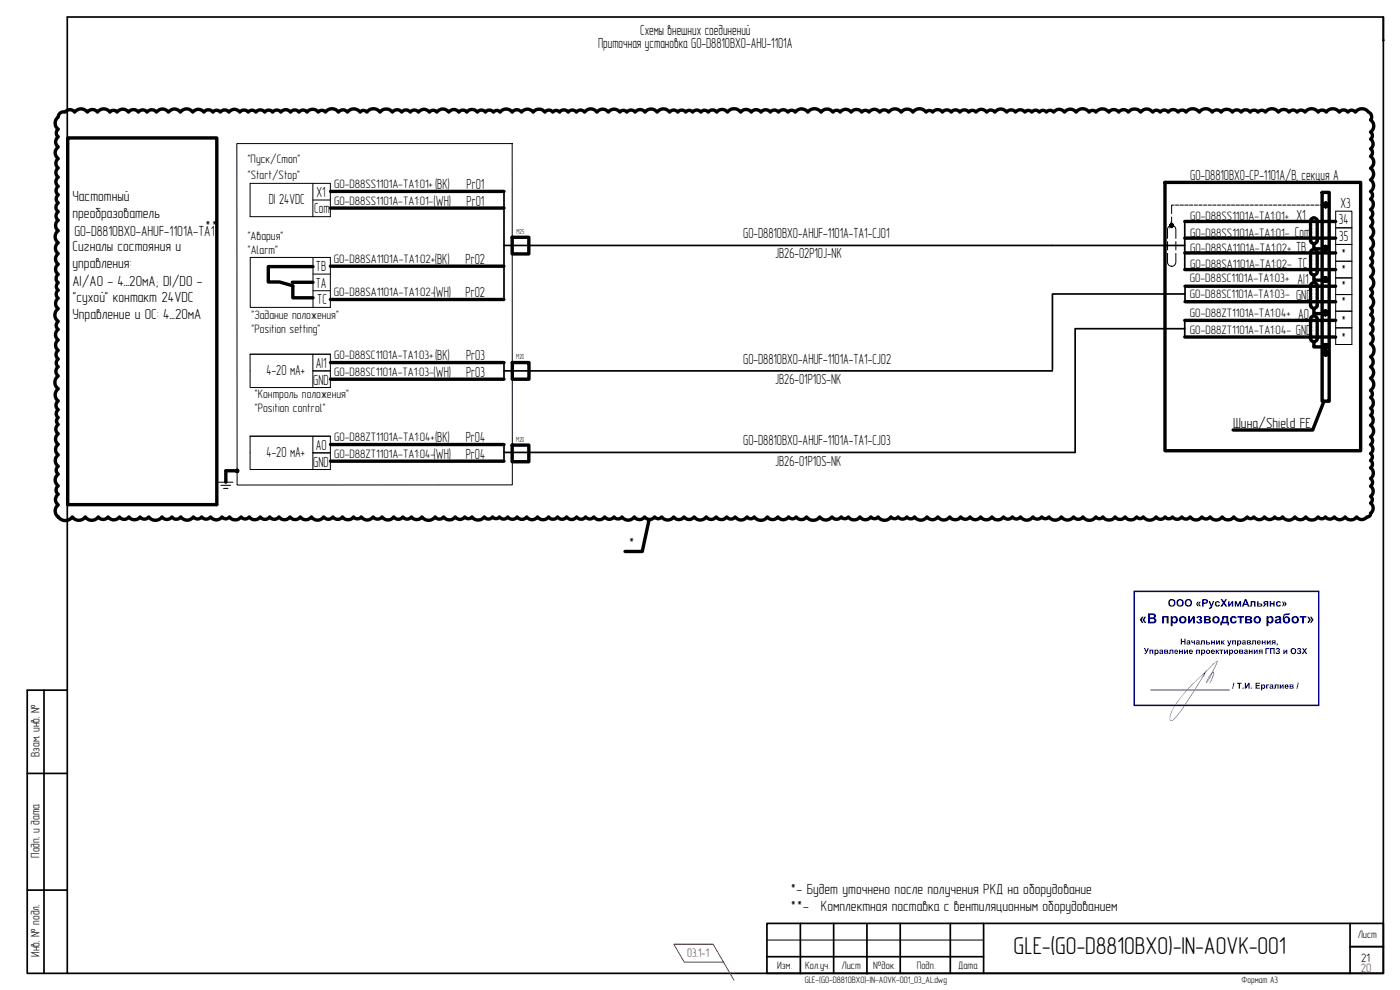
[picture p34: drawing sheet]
<svg xmlns="http://www.w3.org/2000/svg" width="420mm" height="297mm" viewBox="0 0 420 297" stroke-linecap="round" stroke-linejoin="round" font-family="sans-serif">
<defs><g id="words">
<text font-size="7.3" x="304.2" y="286.4">GLE-(G0-D8810BX0)-IN-AOVK-001</text>
<g font-size="4.4">
<text x="192.1" y="10.4">Схемы внешних соединений</text>
<text x="179.5" y="14.4">Приточная установка G0-D8810BX0-AHU-1101A</text>
<text x="95" y="59.1">X1</text>
<text x="130.6" y="56.8">(BK)</text>
<text x="140" y="56.8">Pr01</text>
<text x="357.2" y="54.1">G0-D8810BX0-CP-1101A/B, секция A</text>
<text x="21.8" y="60.3">Частотный</text>
<text x="21.8" y="65.3">преобразователь</text>
<text x="80.7" y="61.3">DI 24VDC</text>
<text x="94.3" y="64">Com</text>
<text x="130.1" y="61.8">(WH)</text>
<text x="140" y="61.8">Pr01</text>
<text x="402.3" y="62.5">X3</text>
<text x="22.3" y="70.7">G0-D8810BX0-AHUF-1101A-TA1</text>
<text x="61.5" y="69.2">**</text>
<text x="223.1" y="71.5">G0-D8810BX0-AHUF-1101A-TA1-CJ01</text>
<text x="388.6" y="71.1">Com</text>
<text x="389.1" y="66.2">X1</text>
<text x="401.8" y="67.3">34</text>
<text x="21.8" y="75.3">Сигналы состояния и</text>
<text x="232.6" y="77.4">JB26-02P10J-NK</text>
<text x="389" y="75.6">TB</text>
<text x="401.9" y="72.4">35</text>
<text x="402.5" y="77.6">*</text>
<text x="21.8" y="80.3">управления:</text>
<text x="94.8" y="81.4">TB</text>
<text x="130.5" y="79.2">(BK)</text>
<text x="139.7" y="79.2">Pr02</text>
<text x="389.5" y="80.5">TC</text>
<text x="402.5" y="82.6">*</text>
<text x="21.8" y="85.8">AI/AO - 4...20мА; DI/DO -</text>
<text x="94.7" y="86.3">TA</text>
<text x="130.1" y="89.2">(WH)</text>
<text x="139.7" y="89.2">Pr02</text>
<text x="389.4" y="85.1">AI1</text>
<text x="402.5" y="87.2">*</text>
<text x="21.8" y="95.7">Управление и ОС: 4...20мА</text>
<text x="21.9" y="90.7">&quot;сухой&quot; контакт 24VDC</text>
<text x="95.2" y="91.2">TC</text>
<text x="389" y="90.1">GND</text>
<text x="389.6" y="95.7">AO</text>
<text x="402.5" y="92.1">*</text>
<text x="388.9" y="100.7">GND</text>
<text x="402.5" y="97.8">*</text>
<text x="402.5" y="102.9">*</text>
<text x="80" y="112.6">4-20 мА+</text>
<text x="94.7" y="110.4">AI1</text>
<text x="130.1" y="113.1">(WH)</text>
<text x="130.6" y="108.1">(BK)</text>
<text x="139.9" y="108.1">Pr03</text>
<text x="139.9" y="113.1">Pr03</text>
<text x="223.1" y="109.1">G0-D8810BX0-AHUF-1101A-TA1-CJ02</text>
<text x="94" y="115.4">GND</text>
<text x="232.6" y="115.3">JB26-01P10S-NK</text>
<text x="370.1" y="128.4">Шина/Shield FE</text>
<text x="80" y="137.1">4-20 мА+</text>
<text x="94.7" y="135">AO</text>
<text x="130.1" y="137.7">(WH)</text>
<text x="130.6" y="132.7">(BK)</text>
<text x="139.8" y="132.7">Pr04</text>
<text x="139.8" y="137.7">Pr04</text>
<text x="223.1" y="133.6">G0-D8810BX0-AHUF-1101A-TA1-CJ03</text>
<text x="94" y="140">GND</text>
<text x="232.6" y="139.8">JB26-01P10S-NK</text>
<text x="188.6" y="164.4">*</text>
<text x="237.2" y="268.4">*- Будет уточнено после получения РКД на оборудование</text>
<text x="237.2" y="273.4">**-</text>
<text x="246.4" y="273.4">Комплектная поставка с вентиляционным оборудованием</text>
</g>
<g font-size="3.7">
<text x="74.3" y="49.1">&quot;Пуск/Стоп&quot;</text>
<text x="74.3" y="53.6">&quot;Start/Stop&quot;</text>
<text x="100.2" y="56.4">G0-D88SS1101A-TA1:01+</text>
<text x="100.2" y="61.4">G0-D88SS1101A-TA1:01-</text>
<text x="74.3" y="71.9">&quot;Авария&quot;</text>
<text x="357.2" y="66.1">G0-D88SS1101A-TA1:01+</text>
<text x="357.2" y="71.1">G0-D88SS1101A-TA1:01-</text>
<text x="74.3" y="76.1">&quot;Alarm&quot;</text>
<text x="357.2" y="75.6">G0-D88SA1101A-TA1:02+</text>
<text x="100.2" y="78.9">G0-D88SA1101A-TA1:02+</text>
<text x="357.2" y="80.5">G0-D88SA1101A-TA1:02-</text>
<text x="100.2" y="88.8">G0-D88SA1101A-TA1:02-</text>
<text x="357.1" y="84.7">G0-D88SC1101A-TA1:03+</text>
<text x="357.1" y="89.4">G0-D88SC1101A-TA1:03-</text>
<text x="75.5" y="95.8">&quot;Задание положения&quot;</text>
<text x="357.1" y="95.1">G0-D88ZT1101A-TA1:04+</text>
<text x="75.5" y="99.9">&quot;Position setting&quot;</text>
<text x="357.1" y="100.1">G0-D88ZT1101A-TA1:04-</text>
<text x="100.2" y="107.8">G0-D88SC1101A-TA1:03+</text>
<text x="100.2" y="112.8">G0-D88SC1101A-TA1:03-</text>
<text x="76.5" y="119.5">&quot;Контроль положения&quot;</text>
<text x="76.5" y="123.7">&quot;Position control&quot;</text>
<text x="100.2" y="132.3">G0-D88ZT1101A-TA1:04+</text>
<text x="100.2" y="137.3">G0-D88ZT1101A-TA1:04-</text>
<text x="11.8" y="227.1" transform="rotate(-90 11.8 227.1)">Взам. инв. №</text>
<text x="11.8" y="257.3" transform="rotate(-90 11.8 257.3)">Подп. и дата</text>
<text x="11.8" y="287.1" transform="rotate(-90 11.8 287.1)">Инв. № подл.</text>
<text x="408.5" y="288.6">21</text>
</g>
<g font-size="3.7" fill="#f00">
<text x="206.3" y="287.1">03.1-1</text>
<text x="408.4" y="291.6">20</text>
</g>
<g font-size="3.2">
<text x="407.5" y="281.5">Лист</text>
<text x="233.2" y="290.7">Изм.</text>
<text x="241.6" y="290.7">Кол.уч.</text>
<text x="252.6" y="290.7">Лист</text>
<text x="262.1" y="290.7">№док.</text>
<text x="275.1" y="290.7">Подп.</text>
<text x="287.6" y="290.7">Дата</text>
</g>
<g font-size="2.8">
<text x="241.5" y="294.9">GLE-(G0-D8810BX0)-IN-AOVK-001_03_AL.dwg</text>
<text x="372.6" y="294.9">Формат А3</text>
</g>
<g font-size="2.2">
<text x="155" y="70.3">М25</text>
<text x="154.9" y="107.9">М20</text>
<text x="154.9" y="132.6">М20</text>
</g>
</g></defs>
<path d="M415.2 5.1v7M13.2 207.1v84.9M20.2 207.1h-12v84.9h407v-286.9h-395v286.9M8.2 232.1h12M8.2 267.1h12" fill="none" stroke="#000" stroke-width=".51"/>
<circle cx="415.2" cy="12.1" r=".22" fill="#000" stroke="#000" stroke-width=".3"/>
<g fill="none" stroke="#000" stroke-width="1">
<path d="M99.2 57.4h52.1M99.1 79.9h52.1M99.2 62.4h52.1M355.6 66.4h45.3M355.6 71.4h45.3M355.6 75.9h45.3M393.3 71.7v.6l.4 .5M393.3 67.2v.7M393.3 68.3v.7M393.3 69.4v.8M393.3 70.6v.7M393.3 76.6v.8"/>
<path d="M393.3 77.7v.8M393.3 78.9v.7M393.3 80v.7M393.6 75.1l-.3 .5v.6M393.6 65.6l-.3 1.2M394 74.9h.7M394 73h.7M394 65.4h.7M395 75.1l.3 .3v.8M395 65.6l.3 .4v.8M395.3 71.7v.8l-.3 .3M395.3 67.2v.7"/>
<path d="M395.3 68.3v.7M395.3 69.4v.8M395.3 70.6v.7M395.3 76.6v.8M395.3 77.7v.8M395.3 78.9v.7M395.3 80v.7M99.1 89.9h52.1M355.6 96.1h45.3M355.6 80.9h45.3M355.6 90.5h45.3M355.6 85.9h45.3"/>
<path d="M393.3 81.1v.6l.4 .6M393.3 91.1v.6l.4 .6M393.3 86.6v.8M393.3 87.7v.8M393.3 88.8v.8M393.3 90v.7M393.3 96.6v.8M393.3 97.7v.8M393.3 98.8v.8M393.3 100v.7M393.6 85.1l-.3 1.1M393.6 95.1l-.3 1.1"/>
<path d="M394 82.5h.7M394 92.4h.7M394 84.9h.7M394 94.9h.7M395 85.1l.3 .3v.8M395 95.1l.3 .3v.8M395.3 81.1v.8l-.3 .3M395.3 91.1v.8l-.3 .4M395.3 86.6v.8M395.3 87.7v.8M395.3 88.8v.8M395.3 90v.7"/>
<path d="M395.3 96.6v.8M395.3 97.7v.8M395.3 98.8v.8M395.3 100v.7M99.2 108.8h52.1M99.2 113.8h52.1M355.6 101.1h45.3M393.3 101.1v.6l.4 .6M394 102.5h.7M395.3 101.1v.8l-.3 .4M99.2 133.4h52.1M99.2 138.4h52.1"/>
</g>
<path d="M151.3 57.4v32.5M151.3 73.6h204.3M355.6 66.4v14.5M355.6 98.6h-32.9v37.1h-171.4M355.6 96.1v5M355.6 88.2h-39.8v22.7M355.6 85.9v4.6M151.3 108.8v5M151.3 111.3h164.5M151.3 133.4v5" fill="none" stroke="#000" stroke-width=".51"/>
<path d="M400.9 63.4h4.8v40h-4.8zM400.9 68.4h4.8M400.9 73.3h4.8M400.9 78.4h4.8M400.9 83.4h4.8M400.9 88.4h4.8M400.9 93.4h4.8M400.9 98.4h4.8" fill="none" stroke="#000" stroke-width=".3"/>
<!-- layer: 0 -->
<g fill="none" stroke="#000" stroke-width="1">
<path d="M17.9 34.1l1.1-.5a.72 .72 0 0 0 1-.4 1.72 1.72 0 0 1 2.4 .4 2.35 2.35 0 0 1 3.8 0 1.9 1.9 0 0 1 3.1 0 2.27 2.27 0 0 1 3.7 0 1.33 1.33 0 0 1 2.1 0 2.1 2.1 0 0 1 3.5 0 1.82 1.82 0 0 1 2.9 0 1.57 1.57 0 0 1 2.6 0 1.76 1.76 0 0 1 2.8 0 2.2 2.2 0 0 1 3.6 0 2.2 2.2 0 0 1 3.6 0 2.27 2.27 0 0 1 3.8 0 2.03 2.03 0 0 1 3.3 0 1.69 1.69 0 0 1 2.7 0 1.42 1.42 0 0 1 2.2 0 1.63 1.63 0 0 1 2.6 0 1.99 1.99 0 0 1 3.3 0 1.59 1.59 0 0 1 2.5 0 1.4 1.4 0 0 1 2.3 0 1.65 1.65 0 0 1 2.7 0 1.44 1.44 0 0 1 2.3 0 1.55 1.55 0 0 1 2.5 0 1.84 1.84 0 0 1 2.9 0 1.59 1.59 0 0 1 2.5 0 1.46 1.46 0 0 1 2.5 0 2.07 2.07 0 0 1 3.3 0 1.33 1.33 0 0 1 2.2 0 2.37 2.37 0 0 1 3.9 0 1.69 1.69 0 0 1 2.7 0 2.35 2.35 0 0 1 3.8 0 1.27 1.27 0 0 1 2 0 2.41 2.41 0 0 1 3.9 0 2.33 2.33 0 0 1 3.8 0 1.72 1.72 0 0 1 2.8 0 1.63 1.63 0 0 1 2.5 0 1.5 1.5 0 0 1 2.5 0 1.99 1.99 0 0 1 3.3 0 1.42 1.42 0 0 1 2.2 0 2.2 2.2 0 0 1 3.6 0 1.86 1.86 0 0 1 3 0 1.48 1.48 0 0 1 2.4 0 1.97 1.97 0 0 1 3.2 0 1.46 1.46 0 0 1 2.4 0 1.52 1.52 0 0 1 2.4 0 1.23 1.23 0 0 1 2 0 2.24 2.24 0 0 1 3.6 0 1.72 1.72 0 0 1 2.8 0 2.18 2.18 0 0 1 3.5 0 2.18 2.18 0 0 1 3.5 0 1.48 1.48 0 0 1 2.4 0 1.27 1.27 0 0 1 2 0 1.57 1.57 0 0 1 2.6 0 1.5 1.5 0 0 1 2.5 0 1.5 1.5 0 0 1 2.4 0 2.27 2.27 0 0 1 3.8 0 2.1 2.1 0 0 1 3.4 0 2.1 2.1 0 0 1 3.4 0 1.29 1.29 0 0 1 2.1 0 1.55 1.55 0 0 1 2.5 0 1.82 1.82 0 0 1 3 0 2.24 2.24 0 0 1 3.6 0 2.27 2.27 0 0 1 3.8 0 1.5 1.5 0 0 1 2.4 0 1.48 1.48 0 0 1 2.4 0 1.25 1.25 0 0 1 2.1 0 1.55 1.55 0 0 1 2.5 0 1.38 1.38 0 0 1 2.2 0 1.59 1.59 0 0 1 2.5 0 2.01 2.01 0 0 1 3.2 0 2.46 2.46 0 0 1 4 0 1.97 1.97 0 0 1 3.2 0 1.84 1.84 0 0 1 2.9 0 1.72 1.72 0 0 1 2.8 0 1.5 1.5 0 0 1 2.4 0 1.76 1.76 0 0 1 2.9 0 1.38 1.38 0 0 1 2.2 0 2.31 2.31 0 0 1 3.7 0 2.46 2.46 0 0 1 4 0 2.22 2.22 0 0 1 3.6 0 1.33 1.33 0 0 1 2.1 0 2.03 2.03 0 0 1 3.3 0 1.97 1.97 0 0 1 3.2 0 1.38 1.38 0 0 1 2.2 0 1.95 1.95 0 0 1 3.2 0 1.65 1.65 0 0 1 2.7 0 2.31 2.31 0 0 1 3.8 0 2.18 2.18 0 0 1 3.5 0 2.41 2.41 0 0 1 3.9 0 1.23 1.23 0 0 1 2 0 1.78 1.78 0 0 1 2.9 0 1.65 1.65 0 0 1 2.7 0 1.57 1.57 0 0 1 2.6 0 1.65 1.65 0 0 1 2.6 0 1.33 1.33 0 0 1 2.2 0 1.95 1.95 0 0 1 3.2 0 1.5 1.5 0 0 1 2.5 0 2.16 2.16 0 0 1 3.5 0 1.65 1.65 0 0 1 2.7 0 1.72 1.72 0 0 1 2.8 0 1.31 1.31 0 0 1 2.1 0 1.4 1.4 0 0 1 2.3 0 1.25 1.25 0 0 1 2 0 1.38 1.38 0 0 1 2.2 0 1.99 1.99 0 0 1 3.3 0 2.14 2.14 0 0 1 3.5 0 2.37 2.37 0 0 1 3.9 0 1.27 1.27 0 0 1 2 0 2.43 2.43 0 0 1 3.9 0 1.82 1.82 0 0 1 2.9 0 1.8 1.8 0 0 1 2.9 0 2.33 2.33 0 0 1 3.7 0 2.2 2.2 0 0 1 3.6 0 1.36 1.36 0 0 1 2.3 0 1.46 1.46 0 0 1 2.4 0 1.82 1.82 0 0 1 3 0 1.48 1.48 0 0 1 2.3 0 2.46 2.46 0 0 1 4 0 2.37 2.37 0 0 1 3.9 0 1.65 1.65 0 0 1 2.7 0 2.12 2.12 0 0 1 3.4 0 1.61 1.61 0 0 1 2.6 0 1.69 1.69 0 0 1 2.7 0 1.44 1.44 0 0 1 2.3 0 1.42 1.42 0 0 1 2.3 0 2.37 2.37 0 0 1 3.9 0 1.97 1.97 0 0 1 3.1 0 1.46 1.46 0 0 1 2.5 0 1.52 1.52 0 0 1 2.4 0 2.41 2.41 0 0 1 3.9 0 1.52 1.52 0 0 1 2.4 0 2.41 2.41 0 0 1 4 0 1.59 1.59 0 0 1 2.5 0 1.4 1.4 0 0 1 2.3 0 2.57 2.57 0 0 1 4.2 .2 1.49 1.49 0 0 1 .3 2.2 2.19 2.19 0 0 1 0 3.6 1.29 1.29 0 0 1 0 2.1 1.78 1.78 0 0 1 0 2.9 1.36 1.36 0 0 1 0 2.3 2.15 2.15 0 0 1 0 3.6 2.08 2.08 0 0 1 0 3.5 2.08 2.08 0 0 1 0 3.4 1.4 1.4 0 0 1 0 2.3 1.87 1.87 0 0 1 0 3.2 1.49 1.49 0 0 1 0 2.4 1.53 1.53 0 0 1 0 2.6 2.04 2.04 0 0 1 0 3.4 2.06 2.06 0 0 1 0 3.4 1.67 1.67 0 0 1 0 2.8 1.32 1.32 0 0 1 0 2.2 2.06 2.06 0 0 1 0 3.3 2.23 2.23 0 0 1 0 3.7 1.28 1.28 0 0 1 0 2.2 2.08 2.08 0 0 1 0 3.5 1.25 1.25 0 0 1 0 2 1.74 1.74 0 0 1 0 2.9 1.66 1.66 0 0 1 0 2.8 1.85 1.85 0 0 1 0 3.1 2.32 2.32 0 0 1 0 3.8 1.81 1.81 0 0 1 0 3.1 2.04 2.04 0 0 1 0 3.4 2.23 2.23 0 0 1 0 3.7 1.25 1.25 0 0 1 0 2 1.95 1.95 0 0 1 0 3.3 1.29 1.29 0 0 1 0 2.1 1.81 1.81 0 0 1 0 3 2.08 2.08 0 0 1 0 3.4 1.42 1.42 0 0 1 0 2.4 1.6 1.6 0 0 1 0 2.7 1.25 1.25 0 0 1 0 2.1 1.32 1.32 0 0 1 0 2.2 1.95 1.95 0 0 1 0 3.2 1.35 1.35 0 0 1 0 2.3 1.85 1.85 0 0 1 0 3 1.21 1.21 0 0 1 0 2 1.81 1.81 0 0 1 0 3.1 .98 .98 0 0 1-1.1 1.1 1.85 1.85 0 0 1-3 0 2.14 2.14 0 0 1-3.5 0 1.99 1.99 0 0 1-3.3 0 1.61 1.61 0 0 1-2.6 0 1.42 1.42 0 0 1-2.2 0 2.29 2.29 0 0 1-3.7 0 1.99 1.99 0 0 1-3.3 0 2.27 2.27 0 0 1-3.7 0 1.44 1.44 0 0 1-2.3 0 1.89 1.89 0 0 1-3.1 0 1.97 1.97 0 0 1-3.2 0 1.27 1.27 0 0 1-2 0 2.46 2.46 0 0 1-4 0 2.18 2.18 0 0 1-3.5 0 2.2 2.2 0 0 1-3.6 0 1.5 1.5 0 0 1-2.5 0 2.22 2.22 0 0 1-3.5 0 1.55 1.55 0 0 1-2.5 0 1.72 1.72 0 0 1-2.8 0 1.38 1.38 0 0 1-2.2 0 1.63 1.63 0 0 1-2.7 0 2.39 2.39 0 0 1-3.9 0 1.23 1.23 0 0 1-2 0 2.14 2.14 0 0 1-3.4 0 1.86 1.86 0 0 1-3.1 0 2.24 2.24 0 0 1-3.6 0 1.29 1.29 0 0 1-2.1 0 2.37 2.37 0 0 1-3.9 0 1.72 1.72 0 0 1-2.8 0 2.29 2.29 0 0 1-3.7 0 2.27 2.27 0 0 1-3.7 0 1.33 1.33 0 0 1-2.2 0 1.61 1.61 0 0 1-2.6 0 2.27 2.27 0 0 1-3.7 0 1.5 1.5 0 0 1-2.5 0 1.65 1.65 0 0 1-2.6 0 2.14 2.14 0 0 1-3.5 0 2.12 2.12 0 0 1-3.4 0 1.91 1.91 0 0 1-3.2 0 1.72 1.72 0 0 1-2.8 0 2.03 2.03 0 0 1-3.3 0 2.16 2.16 0 0 1-3.5 0 1.99 1.99 0 0 1-3.3 0 2.27 2.27 0 0 1-3.7 0 1.44 1.44 0 0 1-2.3 0 1.61 1.61 0 0 1-2.7 0 1.33 1.33 0 0 1-2.1 0 2.33 2.33 0 0 1-3.9 0 1.33 1.33 0 0 1-2.1 0 2.03 2.03 0 0 1-3.3 0 2.14 2.14 0 0 1-3.5 0 1.29 1.29 0 0 1-2.1 0 1.72 1.72 0 0 1-2.8 0 2.29 2.29 0 0 1-3.7 0 2.41 2.41 0 0 1-3.9 0 1.93 1.93 0 0 1-3.2 0 1.36 1.36 0 0 1-2.2 0 1.95 1.95 0 0 1-3.2 0 1.97 1.97 0 0 1-3.2 0 2.41 2.41 0 0 1-3.9 0 1.33 1.33 0 0 1-2.2 0 2.16 2.16 0 0 1-3.6 0 1.59 1.59 0 0 1-2.5 0 1.97 1.97 0 0 1-3.2 0 1.82 1.82 0 0 1-2.9 0 2.24 2.24 0 0 1-3.7 0 1.9 1.9 0 0 1-3 0 1.89 1.89 0 0 1-3.1 0 2.2 2.2 0 0 1-3.6 0 1.29 1.29 0 0 1-2.1 0 1.86 1.86 0 0 1-3 0 1.89 1.89 0 0 1-3.1 0 2.27 2.27 0 0 1-3.8 0 1.48 1.48 0 0 1-2.3 0 1.72 1.72 0 0 1-2.8 0 1.99 1.99 0 0 1-3.3 0 1.5 1.5 0 0 1-2.4 0 1.69 1.69 0 0 1-2.7 0 1.86 1.86 0 0 1-3 0 1.63 1.63 0 0 1-2.8 0 1.69 1.69 0 0 1-2.7 0 2.03 2.03 0 0 1-3.3 0 1.99 1.99 0 0 1-3.2 0 1.8 1.8 0 0 1-2.9 0 1.72 1.72 0 0 1-2.8 0 1.55 1.55 0 0 1-2.5 0 1.31 1.31 0 0 1-2.1 0 1.55 1.55 0 0 1-2.5 0 2.29 2.29 0 0 1-3.7 0 1.33 1.33 0 0 1-2.1 0 1.74 1.74 0 0 1-2.9 0 2.14 2.14 0 0 1-3.5 0 1.53 1.53 0 0 1-2.5 0 2.46 2.46 0 0 1-4 0 1.93 1.93 0 0 1-3.1 0 1.57 1.57 0 0 1-2.6 0 1.63 1.63 0 0 1-2.7 0 2.22 2.22 0 0 1-3.6 0 1.65 1.65 0 0 1-2.6 0 2.16 2.16 0 0 1-3.6 0 1.44 1.44 0 0 1-2.3 0 2.03 2.03 0 0 1-3.3 0 1.8 1.8 0 0 1-2.9 0 1.67 1.67 0 0 1-2.7 0 2.23 2.23 0 0 1-3.7 0 2.07 2.07 0 0 1-3.4 0 1.89 1.89 0 0 1-3.1 0 2.03 2.03 0 0 1-3.3 0 1.72 1.72 0 0 1-2.8 0 1.76 1.76 0 0 1-2.8 0 2.03 2.03 0 0 1-3.3 0 1.5 1.5 0 0 1-2.5 0 2.14 2.14 0 0 1-3.4 0 1.36 1.36 0 0 1-2.3 0 2.1 2.1 0 0 1-3.4 0 1.65 1.65 0 0 1-2.7 0 1.55 1.55 0 0 1-2.5 0 2.31 2.31 0 0 1-3.7 0 1.69 1.69 0 0 1-2.7 0 1.82 1.82 0 0 1-3 0 2.41 2.41 0 0 1-3.9 0 1.61 1.61 0 0 1-2.7 0 2.07 2.07 0 0 1-3.3 0 1.76 1.76 0 0 1-2.8 0 2.1 2.1 0 0 1-3.5 0 1.78 1.78 0 0 1-2.9 0 2.37 2.37 0 0 1-3.9 0 2.37 2.37 0 0 1-3.9 0 2.73 2.73 0 0 1-4.6-.3 2.2 2.2 0 0 1 .4-3.3 1.95 1.95 0 0 1 0-3.2 1.49 1.49 0 0 1 0-2.5 2.12 2.12 0 0 1 0-3.5 1.42 1.42 0 0 1 0-2.4 2.1 2.1 0 0 1 0-3.4 1.93 1.93 0 0 1 0-3.2 1.97 1.97 0 0 1 0-3.1 1.72 1.72 0 0 1 0-2.8 1.25 1.25 0 0 1 0-2.1 1.42 1.42 0 0 1 0-2.4 1.61 1.61 0 0 1 0-2.6 2.24 2.24 0 0 1 0-3.6 2.33 2.33 0 0 1 0-3.9 1.67 1.67 0 0 1 0-2.7 1.44 1.44 0 0 1 0-2.4 1.61 1.61 0 0 1 0-2.6 1.89 1.89 0 0 1 0-3.1 1.97 1.97 0 0 1 0-3.2 1.46 1.46 0 0 1 0-2.4 2.29 2.29 0 0 1 0-3.8 1.93 1.93 0 0 1 0-3.1 1.46 1.46 0 0 1 0-2.4 1.36 1.36 0 0 1 0-2.3 1.55 1.55 0 0 1 0-2.5 1.85 1.85 0 0 1 0-3 1.97 1.97 0 0 1 0-3.2 1.99 1.99 0 0 1 0-3.3 2.2 2.2 0 0 1 0-3.6 1.93 1.93 0 0 1 0-3.1 1.57 1.57 0 0 1 0-2.6 1.65 1.65 0 0 1 0-2.6 1.46 1.46 0 0 1 0-2.5 1.53 1.53 0 0 1 0-2.5 1.67 1.67 0 0 1 0-2.7 1.67 1.67 0 0 1 0-2.8 1.72 1.72 0 0 1 0-2.8 2.12 2.12 0 0 1 0-3.5 1.85 1.85 0 0 1 0-3.1 1.4 1.4 0 0 1 0-2.2 2.24 2.24 0 0 1 0-3.7zM20.3 41.4h44.8v110h-44.8zM349.6 54.7h58.7v80.5h-58.7zM396.8 57.7h2.1v62.7h-2.1zM93.9 80h-13.4v4.6h3.4l4 1.2v3.6h6M153.7 71.2h5v5h-5zM394.3 73.1v1.6h3.4M87.7 84.7h6.2M394.3 82.5v1.6h3.4M394.3 92.5v1.6h3.4M153.8 108.8h5v5h-5zM394.3 102.5v1.6h3.4"/>
<path d="M153.7 133.5h5v5h-5zM397.3 120.4l-3.3 8.6h-23.9M71.2 141.3h-3.4v3.4M194.8 155.9l-2.1 9.6h-5.1"/>
</g>
<g fill="#000" stroke="#000" stroke-width=".3">
<path d="M397.7 73.6h.3zM397.6 73.6h.4z"/>
<path d="M397.8 60.6l.3 .1zM397.6 60.7h.5z"/>
<path d="M397.6 73.6l.6 .1zM397.4 73.7h.8z"/>
<path d="M397.6 75.3h.4zM397.6 75.3h.2z"/>
<path d="M397.6 60.7h.6zM397.5 60.7h.7z"/>
<path d="M397.6 62.3h.5zM397.6 62.3h.3z"/>
<path d="M397.4 73.7l.9 .1zM397.3 73.8h1z"/>
<path d="M397.4 75.2h.8zM397.4 75.2l.6 .1z"/>
<path d="M397.5 60.7l.9 .1zM397.3 60.8h1.1z"/>
<path d="M397.5 62.3h.7zM397.5 62.3h.6z"/>
<path d="M397.3 73.8l1.1 .1zM397.3 73.8l1.1 .1h-1.2z"/>
<path d="M397.3 75.1h1zM397.3 75.1l.9 .1z"/>
<path d="M397.3 60.8l1.2 .1zM397.3 60.8l1.2 .1h-1.3z"/>
<path d="M397.3 62.2h1.1zM397.3 62.2l.9 .1z"/>
<path d="M397.2 73.9l1.3 .1zM397.2 73.9l1.3 .1h-1.5z"/>
<path d="M397.2 75h1.2zM397.2 75l1.1 .1z"/>
<path d="M397.2 60.9l1.4 .1zM397.2 60.9l1.4 .1z"/>
<path d="M397.2 62.1h1.3zM397.2 62.1l1.2 .1z"/>
<path d="M397 74l1.6 .2zM397 74l1.6 .2z"/>
<path d="M397 74.9h1.5zM397 74.9l1.4 .1z"/>
<path d="M397 74.2l1.6 .1v-.1zM397 74.2l1.6 .1h-1.6z"/>
<path d="M397 74.7l1.5 .2 .1-.2zM397 74.7l1.5 .2h-1.5z"/>
<path d="M397.1 61l1.6 .2-.1-.2zM397.1 61l1.6 .2h-1.7z"/>
<path d="M397.1 62h1.5zM397.1 62l1.4 .1z"/>
<path d="M397 74.3l1.7 .2zM397 74.3l1.7 .2z"/>
<path d="M397 74.6h1.6zM397 74.6l1.6 .1z"/>
<path d="M396.9 74.5l1.7 .1 .1-.1zM396.9 74.5l1.7 .1h-1.6z"/>
<path d="M397 61.2l1.7 .1zM397 61.2l1.7 .1z"/>
<path d="M397 61.8l1.6 .2 .1-.2zM397 61.8l1.6 .2h-1.5z"/>
<path d="M397 61.3l1.7 .2v-.2zM397 61.3l1.7 .2h-1.7z"/>
<path d="M397 61.5l1.7 .2v-.2zM397 61.5l1.7 .2h-1.7z"/>
<path d="M397 61.7h1.7zM397 61.7l1.7 .1z"/>
<path d="M397.7 83l.3 .1zM397.6 83.1h.4z"/>
<path d="M397.7 93l.3 .1zM397.6 93.1h.4z"/>
<path d="M397.6 83.1h.6zM397.4 83.1h.8z"/>
<path d="M397.6 84.7h.4zM397.6 84.7h.2z"/>
<path d="M397.6 93.1h.6zM397.4 93.1h.8z"/>
<path d="M397.6 94.7h.4zM397.6 94.7h.2z"/>
<path d="M397.4 83.1l.9 .1zM397.3 83.2h1z"/>
<path d="M397.4 84.7h.8zM397.4 84.7h.6z"/>
<path d="M397.4 93.1l.9 .1zM397.3 93.2h1z"/>
<path d="M397.4 94.6h.8zM397.4 94.6l.6 .1z"/>
<path d="M397.3 83.2l1.1 .1zM397.3 83.2l1.1 .1h-1.2z"/>
<path d="M397.3 84.6h1zM397.3 84.6l.9 .1z"/>
<path d="M397.3 93.2l1.1 .1zM397.3 93.2l1.1 .1h-1.2z"/>
<path d="M397.3 94.6h1zM397.3 94.6h.9z"/>
<path d="M397.2 83.3l1.3 .1zM397 83.4h1.5z"/>
<path d="M397.2 84.5h1.2zM397.2 84.5l1.1 .1z"/>
<path d="M397.2 93.3l1.3 .2zM397 93.5h1.5z"/>
<path d="M397.2 94.5h1.2zM397.2 94.5l1.1 .1z"/>
<path d="M397 83.4l1.6 .2-.1-.2zM397 83.4l1.6 .2h-1.6z"/>
<path d="M397 84.4h1.5zM397 84.4l1.4 .1z"/>
<path d="M397 93.5l1.6 .1zM397 93.5l1.6 .1z"/>
<path d="M397 94.3h1.5zM397 94.3l1.4 .2z"/>
<path d="M397 83.6l1.6 .1zM397 83.6l1.6 .1z"/>
<path d="M397 84.2l1.5 .2 .1-.2zM397 84.2l1.5 .2h-1.5z"/>
<path d="M397 93.6l1.6 .2v-.2zM397 93.6l1.6 .2h-1.6z"/>
<path d="M397 94.2h1.6zM397 94.2l1.5 .1z"/>
<path d="M397 83.7l1.7 .2-.1-.2zM397 83.7l1.7 .2h-1.8z"/>
<path d="M397 84.1h1.6zM397 84.1l1.6 .1z"/>
<path d="M397 93.8l1.7 .1zM397 93.8l1.7 .1z"/>
<path d="M397 94.1l1.6 .1v-.1zM397 94.1l1.6 .1h-1.6z"/>
<path d="M396.9 83.9l1.7 .2 .1-.2zM396.9 83.9l1.7 .2h-1.6z"/>
<path d="M396.9 93.9l1.7 .2 .1-.2zM396.9 93.9l1.7 .2h-1.6z"/>
<path d="M397.7 103l.3 .1zM397.6 103.1h.4z"/>
<path d="M397.8 105.1h.3zM397.6 105.1h.5z"/>
<path d="M397.6 103.1h.6zM397.4 103.1h.8z"/>
<path d="M397.6 104.7h.4zM397.6 104.7l.2 .1z"/>
<path d="M397.6 105.1l.6 .1zM397.5 105.2h.7z"/>
<path d="M397.6 106.8h.5zM397.6 106.8h.3z"/>
<path d="M397.4 103.1l.9 .1zM397.3 103.2h1z"/>
<path d="M397.4 104.7h.8zM397.4 104.7h.6z"/>
<path d="M397.5 105.2l.9 .1zM397.3 105.3h1.1z"/>
<path d="M397.5 106.7h.7zM397.5 106.7l.6 .1z"/>
<path d="M397.3 103.2l1.1 .1zM397.3 103.2l1.1 .1h-1.2z"/>
<path d="M397.3 104.6h1zM397.3 104.6l.9 .1z"/>
<path d="M397.3 105.3l1.2 .1zM397.2 105.4h1.3z"/>
<path d="M397.3 106.6h1.1zM397.3 106.6l.9 .1z"/>
<path d="M397.2 103.3l1.3 .1zM397 103.4h1.5z"/>
<path d="M397.2 104.5h1.2zM397.2 104.5l1.1 .1z"/>
<path d="M397.2 105.4l1.4 .1zM397.2 105.4l1.4 .1h-1.5z"/>
<path d="M397.2 106.5h1.3zM397.2 106.5l1.2 .1z"/>
<path d="M397 103.4l1.6 .2zM397 103.4l1.6 .2z"/>
<path d="M397 104.3h1.5zM397 104.3l1.4 .2z"/>
<path d="M397 103.6l1.6 .1v-.1zM397 103.6l1.6 .1h-1.6z"/>
<path d="M397 104.2h1.6zM397 104.2l1.5 .1z"/>
<path d="M397.1 105.5l1.6 .1zM397.1 105.5l1.6 .1h-1.7z"/>
<path d="M397.1 106.4h1.5zM397.1 106.4l1.4 .1z"/>
<path d="M397 103.7l1.7 .2zM397 103.7l1.7 .2z"/>
<path d="M397 104l1.6 .2v-.2zM397 104l1.6 .2h-1.6z"/>
<path d="M396.9 103.9l1.7 .1 .1-.1zM396.9 103.9l1.7 .1h-1.6z"/>
<path d="M397 105.6l1.7 .2v-.2zM397 105.6l1.7 .2h-1.7z"/>
<path d="M397 106.2h1.7zM397 106.2l1.6 .2z"/>
<path d="M397 105.8l1.7 .1v-.1zM397 105.8l1.7 .1h-1.7z"/>
<path d="M397 105.9l1.7 .2zM397 105.9l1.7 .2z"/>
<path d="M397 106.1l1.7 .1v-.1zM397 106.1l1.7 .1h-1.7z"/>
<path d="M70.7 141.3v.2l.5-.2zM70.7 141.5l.5-.2-.3 .4zM71.2 141.3l-.3 .4 .3 .1z"/>
<path d="M70.9 140.8l.3 .5v-.6zM70.9 140.8l.3 .5-.5-.3zM70.7 141v.3h.5z"/>
<path d="M71.2 141.3v.5l.2-.1zM71.2 141.3l.4 .2-.2 .2zM71.2 141.3l.4 .2 .1-.2z"/>
<path d="M71.2 141.3h.5l-.1-.3zM71.4 140.8l.2 .2-.4 .3zM71.2 140.7v.6l.2-.5z"/>
</g>
<g fill="none" stroke="#000" stroke-width=".3">
<path d="M71.1 43.1h82.6l.1 102.4h-82.6zM75.1 55h24v10h-24zM93.9 55v10M75.1 77.2h24v15h-24zM93.9 60h5.2M93.9 77.2v15M93.9 87.2h5.2M93.9 82.2h5.2M75.1 106.3h24v10h-24zM93.9 106.3v5h5.2M99.1 111.3h-5.2v5h5.2M75.1 130.9h24v10h-24z"/>
<path d="M93.9 130.9v5h5.2M99.1 135.9h-5.2v5h5.2M65.6 144.7h4.3M66.3 145.6h2.9M67.1 146.5h1.3M230.2 282.1h65"/>
</g>
<g fill="none" stroke="#000" stroke-width=".3">
<path d="M350.4 76v2.6a1.25 1.25 0 0 0 1.2 1.3 1.25 1.25 0 0 0 1.3-1.3v-2.6M350.4 72.5v2.5M351.6 67.6a1.22 1.22 0 0 0-1.2 1.3v2.6M351.6 67.6a1.29 1.29 0 0 1 1.3 1.3v2.6M351.6 65.1v2.5M352.4 61.5h-.8v2.6M352.8 61.5h1M352.9 72.5v2.5M354.2 61.5h1M355.6 61.5h1M357 61.5h1M358.4 61.5h1"/>
<path d="M359.8 61.5h1M361.2 61.5h1M362.6 61.5h1M364 61.5h1M365.4 61.5h1M366.8 61.5h1M368.2 61.5h1M369.6 61.5h1M371 61.5h1M372.4 61.5h1M373.8 61.5h1M375.2 61.5h1"/>
<path d="M376.6 61.5h1M378 61.5h1M379.4 61.5h1M380.8 61.5h1M382.2 61.5h1M383.6 61.5h1M385 61.5h1M386.4 61.5h1M387.8 61.5h1M389.2 61.5h1M390.6 61.5h1M392 61.5h1"/>
<path d="M393.4 61.5h1M394.8 61.5h1M396.2 61.5h.7"/>
<circle cx="351.6" cy="67.6" r=".5"/>
</g>
<g fill="#000" stroke="#000" stroke-width=".3">
<path d="M351.2 67.5v.3zM351.5 67.6h.2z"/>
<path d="M351.2 67.4v.4zM351.2 67.4v.4z"/>
<path d="M351.2 67.5v.3zM351.2 67.5v.3z"/>
<path d="M351.2 67.4v.5zM351.2 67.4v.4z"/>
<path d="M351.2 67.3v.7zM351.2 67.3v.6z"/>
<path d="M351.2 67.3v.6zM351.2 67.3v.6z"/>
<path d="M351.3 67.3l-.1 .7zM351.3 67.3l-.1 .7z"/>
<path d="M351.3 67.3v.7zM351.3 67.3v.7z"/>
<path d="M351.4 67.2v.9zM351.3 67.3v.7z"/>
<path d="M351.4 67.2v.9zM351.4 67.2v.9z"/>
<path d="M351.5 67.2v.9zM351.4 67.2v.9z"/>
<path d="M351.5 67.2v.9zM351.5 67.2v.9z"/>
<path d="M351.5 67.1v1zM351.5 67.1v1z"/>
<path d="M351.6 67.1l-.1 1zM351.5 67.1v1z"/>
<path d="M351.6 67.1v1zM351.6 67.1v1z"/>
<path d="M351.7 67.1l-.1 1zM351.6 67.1v1z"/>
<path d="M351.7 67.1v1zM351.7 67.1v1z"/>
<path d="M351.7 67.2v.9zM351.7 67.1v1z"/>
<path d="M351.8 67.2l-.1 .9zM351.7 67.2v.9z"/>
<path d="M351.9 67.2l-.1 .9zM351.8 67.2v.9z"/>
<path d="M351.9 67.3v.8zM351.9 67.2v.9z"/>
<path d="M351.9 67.2v.9zM351.9 67.2v.9z"/>
<path d="M352 67.3l-.1 .7zM351.9 67.3v.7z"/>
<path d="M352 67.3v.7zM352 67.3v.7z"/>
<path d="M352 67.4v.5zM352 67.3v.6z"/>
<path d="M352 67.3v.7zM352 67.3v.7z"/>
<path d="M352.1 67.5v.3zM352.1 67.4v.4z"/>
<path d="M352.1 67.4l-.1 .5zM352 67.4v.5z"/>
<path d="M352.1 67.5v.3zM352.1 67.5v.3z"/>
<path d="M352.1 67.5v.3zM352.1 67.5v.3z"/>
<circle cx="351.6" cy="79.9" r=".07"/>
</g>
<!-- layer: 0 -->
<path d="M230.2 277.1h185v14.9h-185zM240.2 277.1v15M250.2 277.1v14.9M260.2 277.2v15M270.2 277.1v14.9M285.2 277.1v14.9M295.2 277.1v14.9M405.2 277.1v15M230.2 287h65" fill="none" stroke="#000" stroke-width=".51"/>
<path d="M405.2 284h10" fill="none" stroke="#000" stroke-width=".59"/>
<path d="M340.4 177.4h55.4v34.2h-55.4z" fill="none" stroke="#000080" stroke-width=".45"/>
<g fill="#000080">
<path d="M342.7 185h.5l-.6 1 .6 .9h-.5l-.7-.9zM343.5 185h.5l-.6 1 .6 .9h-.5l-.6-.9zM344.5 184h1.2a.8 .8 0 0 1 1.1 .4 .8 .8 0 0 1-.3 1 .89 .89 0 0 1 .5 1.3 .89 .89 0 0 1-1.3 .3h-1.2zM345.1 184.5v.7a.88 .88 0 0 0 1.2-.3 .86 .86 0 0 0-1.2-.4zM345.1 185.7v.8h.9a.44 .44 0 0 0 .4-.6 .44 .44 0 0 0-.6-.2zM348.8 184.9h1.9v2.1h-.6v-1.7h-.8v1.7h-.5zM351.3 184.9h.6v.3a1.03 1.03 0 0 1 1.5 0 1.03 1.03 0 0 1-.1 1.5 .84 .84 0 0 1-1.4 .1v1.1h-.6zM352.1 185.4a.63 .63 0 0 0-.2 .9 .63 .63 0 0 0 .9 .2 .63 .63 0 0 0 .1-.9 .63 .63 0 0 0-.8-.2zM353.8 186a1.15 1.15 0 0 1 2.3 0 1.15 1.15 0 0 1-2.3 0zM354.6 185.5a.66 .66 0 0 0 0 1 .66 .66 0 0 0 1-.2 .66 .66 0 0 0-.4-1zM356.6 184.9h.5v1.3l.9-1.3h.6v2.1h-.6v-1.3l-.9 1.3h-.5zM359.3 185a.74 .74 0 0 1 1-.2 .74 .74 0 0 1 .2 1.1h-.2a.62 .62 0 0 1 .5 .9 .62 .62 0 0 1-.9 .3l-.5-.1-.5-.5 .6-.1 .3 .3 .4-.1v-.3l-.4-.2 .1-.3a.28 .28 0 0 0 .3-.3 .28 .28 0 0 0-.3-.3l-.4 .3-.5-.1zM361.3 184.9h1.3a.59 .59 0 0 1 .7 .2 .59 .59 0 0 1 0 .7l-.3 .1a.58 .58 0 0 1 .4 .7 .58 .58 0 0 1-.7 .4h-1.4zM361.9 185.2v.6l.9-.2-.1-.3zM361.9 186.1v.6l.9-.2-.1-.3zM363.8 186a1.15 1.15 0 0 1 2.3 0 1.15 1.15 0 0 1-2.3 0zM364.5 185.5a.66 .66 0 0 0 0 1 .66 .66 0 0 0 1-.2 .66 .66 0 0 0-.4-1zM366.8 184.9h1.8l.2 2.7h-.4v-.6h-1.7v.6h-.5v-1a1.48 1.48 0 0 0 .6-1.7zM367.3 185.3l-.3 1.3h1v-1.3zM369.4 185.1a1.06 1.06 0 0 1 1.8 .4l-.6 .1-.1-.2a.56 .56 0 0 0-.7 .1 .56 .56 0 0 0-.1 .7l.5 .4 .4-.4 .6 .1a1.12 1.12 0 0 1-1.7 .6 1.12 1.12 0 0 1-.1-1.8zM371.3 184.9h2v.4h-.7v1.7h-.5v-1.7h-.8zM373.7 184.9h1.3a.59 .59 0 0 1 .6 .2 .59 .59 0 0 1 .1 .7l-.3 .1a.58 .58 0 0 1 .4 .7 .58 .58 0 0 1-.7 .4h-1.4zM374.3 185.2v.6l.9-.2-.1-.3zM374.3 186.1v.6l.9-.2-.1-.3zM376.2 186a1.15 1.15 0 0 1 2.3 0 1.15 1.15 0 0 1-2.3 0zM376.9 185.5a.66 .66 0 0 0 0 1 .66 .66 0 0 0 1-.2 .66 .66 0 0 0-.4-1zM380.1 184.9h.5v.3a1.03 1.03 0 0 1 1.5 0 1.03 1.03 0 0 1-.1 1.5 .84 .84 0 0 1-1.3 .1v1.1h-.6zM380.8 185.4a.63 .63 0 0 0-.1 .9 .63 .63 0 0 0 .8 .2 .63 .63 0 0 0 .2-.9 .63 .63 0 0 0-.9-.2zM382.9 185a.94 .94 0 0 1 1-.2 .94 .94 0 0 1 .6 .9l.1 1.3h-.5l-.1-.2a.73 .73 0 0 1-1.3 .1 .73 .73 0 0 1 .7-1.1l.5-.2a.4 .4 0 0 0-.3-.4 .4 .4 0 0 0-.5 .3l-.5-.1zM383.3 186.2l-.2 .2a.44 .44 0 0 0 .6 .2 .44 .44 0 0 0 .2-.6zM385.3 184.4l.6-.3 1.2-.1-.1 .4-.7 .1a.76 .76 0 0 0-.9 .9 1.1 1.1 0 0 1 1.6 0 1.1 1.1 0 0 1-.2 1.6 1.1 1.1 0 0 1-1.6-.3 2.56 2.56 0 0 1 .1-2.3zM385.6 186a.59 .59 0 0 0 1.1 0 .59 .59 0 0 0-1.1 0zM387.6 186a1.15 1.15 0 0 1 2.3 0 1.15 1.15 0 0 1-2.3 0zM388.3 185.5a.66 .66 0 0 0 0 1 .66 .66 0 0 0 1-.2 .66 .66 0 0 0-.4-1zM390.1 184.9h2v.4h-.7v1.7h-.6v-1.7h-.7zM393.1 185h.5l.7 1-.7 .9h-.5l.6-.9zM392.3 185h.5l.6 1-.6 .9h-.5l.6-.9z"/>
<path d="M354.4 191.6h.3v.7h.7v-.7h.4v1.8h-.4v-.8h-.7v.8h-.3zM356.2 192.2a.56 .56 0 0 1 .6-.1 .56 .56 0 0 1 .4 .5l.1 .8-.4-.1a.42 .42 0 0 1-.6 .1 .42 .42 0 0 1-.1-.6l.7-.3-.2-.1-.6 .1zM356.5 192.9v.2l.2 .1 .2-.4zM357.5 192.1h.3l.1 .5 .2 .1h.2v-.6h.3v1.3h-.3v-.5a.58 .58 0 0 1-.7-.1 .58 .58 0 0 1-.1-.7zM359 192.2a.56 .56 0 0 1 .6-.1 .56 .56 0 0 1 .4 .5l.1 .8-.4-.1a.42 .42 0 0 1-.6 .1 .42 .42 0 0 1-.1-.6l.7-.3-.2-.1-.6 .1zM359.3 192.9v.2l.2 .1 .2-.4zM360.5 192.1h1.1v1.3h-.3v-1h-.5l-.1 .9-.5 .1v-.3h.2zM361.9 192.1h.4v.5l.8 .2v.5l-1.2 .1zM362.3 192.9v.3l.5-.1zM363.5 192.1h.3v.5h.5v-.5h.3v1.3h-.3v-.5h-.5v.5h-.3zM365 192.1h.3v.8l.5-.8h.3v1.3h-.3v-.8l-.5 .8h-.3zM366.5 192.1h.3v.5l.4-.4 .3-.1-.4 .6 .5 .7h-.4l-.4-.5v.5h-.3zM368.3 192.1h.3l.3 .9 .3-.9h.4l-.9 1.8h-.3l-.1-.3 .5-.2zM369.8 192.1h1.1v1.3h-.3v-1h-.5v1h-.3zM371.3 192.1h.3v.2a.58 .58 0 0 1 .8 .1 .58 .58 0 0 1 0 .7 .58 .58 0 0 1-.8 .1v.7h-.3zM371.6 192.8a.35 .35 0 0 0 .7 0 .35 .35 0 0 0-.7 0zM372.9 192.2a.56 .56 0 0 1 .6-.1 .56 .56 0 0 1 .4 .5v.8l-.3-.1a.42 .42 0 0 1-.7 .1 .42 .42 0 0 1 0-.6l.6-.3-.1-.1-.6 .1zM373.1 192.9v.2l.3 .1 .1-.4zM374.2 192.1l1.1 .1v1.1l-1.1 .1zM374.5 192.3v.3l.6-.1zM374.5 192.9v.3l.6-.1zM375.8 192.1h1.2v1.3h-.4v-1h-.4l-.1 .9-.5 .1v-.3h.2zM377.4 192.3a.62 .62 0 0 1 .7-.1 .62 .62 0 0 1 .3 .7h-.8l.2 .3 .6-.2a.65 .65 0 0 1-1 .3 .65 .65 0 0 1 0-1zM377.6 192.4v.2h.5l-.2-.2zM378.7 192.1h.3v.5h.5v-.5h.3v1.3h-.3v-.5h-.5v.5h-.3zM380.2 192.1h.3v.8l.5-.8h.4v1.3h-.4v-.8l-.5 .8h-.3zM381.7 192.3l1.1-.2v1.3h-.3v-.5l-.6 .5h-.4l.5-.6-.4-.2zM382 192.4v.2l.5 .1v-.4zM383.1 193.1h.4v.4l-.3 .3z"/>
<path d="M343.3 194.4h.4l.4 .9 .3-.9h.4l-1 1.8h-.3v-.3l.4-.2zM345 194.9h1.1v1.3h-.3v-1h-.5v1h-.3zM346.5 194.9h.3v.2a.58 .58 0 0 1 .8 .1 .58 .58 0 0 1 0 .7 .58 .58 0 0 1-.8 .1v.7h-.3zM346.8 195.6a.35 .35 0 0 0 .7 0 .35 .35 0 0 0-.7 0zM348.1 195a.56 .56 0 0 1 .6-.1 .56 .56 0 0 1 .3 .5l.1 .8-.4-.1a.42 .42 0 0 1-.6 .1 .42 .42 0 0 1 0-.6l.6-.3-.1-.1-.7 .1zM348.3 195.7v.2l.3 .1 .1-.4zM349.4 194.9l1.1 .1v1.1l-1.1 .1zM349.7 195.1v.3l.5-.1zM349.7 195.7v.3l.6-.1zM351 194.9h1.1v1.3h-.3v-1h-.5v.9l-.5 .1v-.3h.2zM352.6 195.1a.62 .62 0 0 1 .7-.1 .62 .62 0 0 1 .3 .7h-.9l.2 .3 .7-.2a.65 .65 0 0 1-1 .3 .65 .65 0 0 1 0-1zM352.8 195.2l-.1 .2h.5l-.1-.2zM353.9 194.9h.3v.5h.5v-.5h.3v1.3h-.3v-.5h-.5v.5h-.3zM355.4 194.9h.3v.8l.5-.8h.3v1.3h-.3v-.8l-.5 .8h-.3zM357 195.1a.62 .62 0 0 1 .7-.1 .62 .62 0 0 1 .3 .7h-.9l.3 .3 .6-.2a.65 .65 0 0 1-1 .3 .65 .65 0 0 1 0-1zM357.2 195.2l-.1 .2h.6l-.2-.2zM358.9 194.9h1.2v1.3h-.3v-1h-.5v1h-.4zM360.5 194.9h.3v.2a.58 .58 0 0 1 .7 .1 .58 .58 0 0 1 .1 .7 .58 .58 0 0 1-.8 .1v.7h-.3zM360.8 195.6a.35 .35 0 0 0 .7 0 .35 .35 0 0 0-.7 0zM361.9 195.6a.67 .67 0 0 1 1.3 0 .67 .67 0 0 1-1.3 0zM362.2 195.6a.4 .4 0 0 0 .8 0 .4 .4 0 0 0-.8 0zM363.6 195.1a.62 .62 0 0 1 .7-.1 .62 .62 0 0 1 .3 .7h-.9l.3 .3 .6-.2a.65 .65 0 0 1-1 .3 .65 .65 0 0 1 0-1zM363.8 195.2l-.1 .2h.6l-.2-.2zM364.9 194.9h.3v.5l.3-.4 .4-.1-.4 .6 .4 .7h-.3l-.4-.5v.5h-.3zM366 194.9h1.1v.3h-.4v1h-.3v-1h-.4zM367.3 194.9h.4v.8l.5-.8h.3v1.3h-.3v-.8l-.5 .8h-.4zM368.8 194.9h.4v.2a.58 .58 0 0 1 .7 .1 .58 .58 0 0 1 .1 .7 .58 .58 0 0 1-.8 .1v.7h-.4zM369.2 195.6a.35 .35 0 0 0 .7 0 .35 .35 0 0 0-.7 0zM370.3 195.6a.67 .67 0 0 1 1.3 0 .67 .67 0 0 1-1.3 0zM370.6 195.6a.4 .4 0 0 0 .8 0 .4 .4 0 0 0-.8 0zM371.9 194.9l1.1 .1v1.1l-1.1 .1zM372.2 195.1v.3l.5-.1zM372.2 195.7v.3l.6-.1zM373.5 195a.56 .56 0 0 1 .6-.1 .56 .56 0 0 1 .4 .5v.8l-.3-.1a.42 .42 0 0 1-.7 .1 .42 .42 0 0 1 0-.6l.6-.3-.1-.1-.6 .1zM373.7 195.7v.2l.3 .1 .1-.4zM374.8 194.9h.3v.5h.5v-.5h.4v1.3h-.4v-.5h-.5v.5h-.3zM376.3 194.9h.3v.8l.5-.8h.4v1.3h-.4v-.8l-.5 .8h-.3zM377.8 195.1l1.1-.2v1.3h-.3v-.5l-.6 .5h-.4l.5-.6-.3-.2zM378.2 195.2v.2l.4 .1v-.4z"/>
<path d="M379.7 194.5h1.2v.3h-.8v1.4h-.4zM381.1 194.5h1.5v1.7h-.4v-1.4h-.7v1.4h-.4zM383 194.6a.55 .55 0 0 1 .8-.2 .55 .55 0 0 1 .1 .8l-.1 .1a.59 .59 0 0 1 .1 .9 .59 .59 0 0 1-.9 0l-.2-.4 .3-.1a.32 .32 0 0 0 .4 .3 .32 .32 0 0 0 .2-.4l-.3-.1 .3-.7-.9 .1zM385.2 194.9h.3v.8l.5-.8h.3v1.3h-.3v-.8l-.5 .8h-.3zM387.3 195.3a.9 .9 0 0 1 1.8 0 .9 .9 0 0 1-1.8 0zM387.7 195.4a.55 .55 0 0 0 1.1 0 .55 .55 0 0 0-1.1 0zM389.4 194.6a.55 .55 0 0 1 .8-.2 .55 .55 0 0 1 .1 .8l-.1 .1a.59 .59 0 0 1 .1 .9 .59 .59 0 0 1-.9 0l-.2-.4 .3-.1a.32 .32 0 0 0 .4 .3 .32 .32 0 0 0 .2-.4l-.4-.1 .4-.7-.9 .1zM390.7 194.5h.5l.3 .5 .4-.5h.4l-.6 .8 .6 .9h-.4l-.4-.6-.4 .6h-.4l.6-.9z"/>
<path d="M345.2 206.9h1.5v.2h-1.5zM346.6 206.9h1.5v.2h-1.5zM348 206.9h1.5v.2h-1.5zM349.4 206.9h1.5v.2h-1.5zM350.8 206.9h1.5v.2h-1.5zM352.2 206.9h1.5v.2h-1.5zM353.6 206.9h1.5v.2h-1.5zM355 206.9h1.5v.2h-1.5zM356.4 206.9h1.5v.2h-1.5zM357.8 206.9h1.5v.2h-1.5zM359.2 206.9h1.5v.2h-1.5zM360.6 206.9h1.5v.2h-1.5zM362 206.9h1.5v.2h-1.5zM363.4 206.9h1.5v.2h-1.5zM364.8 206.9h1.5v.2h-1.5zM366.2 206.9h1.5v.2h-1.5zM367.6 206.9h1.5v.2h-1.5zM370.2 204.8h.3l-.5 1.9h-.2zM371.2 204.9h1.5v.3h-.6v1.4h-.3v-1.4h-.6zM372.9 206.3h.3v.3h-.3zM373.6 204.9h.3v1.2l.8-1.2h.3v1.7h-.3v-1.1l-.7 1.1h-.4zM375.4 206.3h.3v.3h-.3zM376.8 204.9h1.3v.3h-.9v.4h.9v.3h-.9v.4h1v.3h-1.4zM378.5 205.4h.3v.1a.59 .59 0 0 1 .8 .1 .59 .59 0 0 1 0 .8 .59 .59 0 0 1-.8 .1v.6h-.3zM378.8 206a.35 .35 0 0 0 .7 0 .35 .35 0 0 0-.7 0zM380 205.4h.9v.2h-.6v1h-.3zM381.1 205.5a.57 .57 0 0 1 .6-.2 .57 .57 0 0 1 .4 .5l.1 .8-.4-.1a.43 .43 0 0 1-.6 .1 .43 .43 0 0 1-.1-.6l.7-.2-.2-.2-.6 .1zM381.4 206.1v.3h.2l.2-.4zM382.6 205.4h1.1v1.2h-.3v-1h-.5l-.1 .9-.5 .1v-.2h.2zM384.1 205.4h.3v.8l.5-.8h.4v1.2h-.4v-.8l-.5 .8h-.3zM385.7 205.5a.63 .63 0 0 1 .7-.1 .63 .63 0 0 1 .3 .7h-.8l.2 .3 .6-.1a.66 .66 0 0 1-1 .2 .66 .66 0 0 1 0-1zM385.9 205.7v.2h.5l-.2-.3zM387 205.4h1.1l.1 1.2h-1.2zM387.4 205.6v.3l.5-.1zM387.4 206.1v.3l.5-.1zM389.5 204.8h.3l-.5 1.9h-.2z"/>
<path d="M350.6 180.9a1.15 1.15 0 0 1 2.3 0 1.15 1.15 0 0 1-2.3 0zM351.2 180.3a.71 .71 0 0 0 0 1.1 .71 .71 0 0 0 1.1-.2 .7 .7 0 0 0-.1-.9 .7 .7 0 0 0-1 0zM353.1 180.9a1.15 1.15 0 0 1 2.3 0 1.15 1.15 0 0 1-2.3 0zM353.7 180.3a.71 .71 0 0 0 0 1.1 .71 .71 0 0 0 1.1-.2 .7 .7 0 0 0-.2-.9 .7 .7 0 0 0-.9 0zM355.5 180.9a1.15 1.15 0 0 1 2.3 0 1.15 1.15 0 0 1-2.3 0zM356.2 180.3a.71 .71 0 0 0-.1 1.1 .71 .71 0 0 0 1.1-.2 .7 .7 0 0 0-.1-.9 .7 .7 0 0 0-.9 0zM359.4 180.5h.4l-.4 .7 .4 .7h-.4l-.5-.7zM360 180.5h.4l-.4 .7 .4 .7h-.4l-.5-.7zM360.8 179.8h.7a.75 .75 0 0 1 1 .6 .75 .75 0 0 1-.9 .8h-.3v.8h-.5zM361.3 180.1v.7h.5a.31 .31 0 0 0 .3-.3 .31 .31 0 0 0-.3-.3zM362.7 180.4h.5l.4 1.1 .4-1.1h.4l-.8 2-.3 .3h-.4l-.1-.4h.4l.1-.3zM364.8 180.6a.8 .8 0 0 1 1.3 .3h-.4l-.2-.2a.45 .45 0 0 0-.5 .6 .45 .45 0 0 0 .7 .2h.5a.84 .84 0 0 1-1.3 .4 .84 .84 0 0 1-.1-1.3zM366.3 179.8h.5l.5 .7 .5-.7h.5l-.7 1.1 .8 1.1h-.6l-.5-.8-.5 .8h-.6l.8-1.2zM368.6 180.4h.4v1l.7-1h.4v1.6h-.4v-1l-.7 1h-.4zM370.6 180.4h.5l.4 1.1 .4-1.1h.6v1.6h-.4v-1.1l-.4 1.1h-.4l-.4-1.1v1.1h-.3zM373.6 179.8h.5l.9 2.2h-.5l-.2-.5h-.9l-.2 .5h-.5zM373.8 180.3l-.3 .8h.6zM375.3 180.4h1.5v1.6h-.4v-1.3h-.6l-.1 1.2-.7 .1v-.3l.3-.1zM377.3 180.4h.4v.7l1 .1a.5 .5 0 0 1 .1 .6 .5 .5 0 0 1-.6 .2h-.9zM377.7 181.3v.4l.7-.1-.1-.2zM379.2 180.6l1.4-.2v1.6h-.4v-.7l-.7 .7h-.5l.5-.7-.4-.3zM379.6 180.7l.1 .3 .5 .1v-.4zM381.1 180.4h.4v.6h.6v-.6h.5v1.6h-.5v-.7h-.6v.7h-.4zM383.1 180.6a.8 .8 0 0 1 1.4 .3h-.5l-.2-.2a.45 .45 0 0 0-.5 .6 .45 .45 0 0 0 .7 .2h.5a.84 .84 0 0 1-1.3 .4 .84 .84 0 0 1-.1-1.3zM385.3 180.5h.4l.5 .7-.5 .7h-.4l.4-.7zM384.7 180.5h.4l.5 .7-.5 .7h-.4l.4-.7z"/>
</g>
<path d="M357.5 205.6l6.6-6.5 1.3-.9v.5l-1.3 2.7 .2 .2a5.3 5.3 0 0 1-1.3 3.4v-.1a5.3 5.3 0 0 0 1-3.1l-1.3 2.4-.8 .7 3.4-6.5a14.1 14.1 0 0 0-4.1 4.7l.1-.4-3.4 5.6a44.5 44.5 0 0 1-6 7.9l-.6 .1a2.78 2.78 0 0 1 .3-2.9 40.6 40.6 0 0 1 5.9-7.8zM357.8 205.5a31.3 31.3 0 0 0-6.3 8.5l-.3 1.4 .1 .7a3.9 3.9 0 0 0 2.2-1.8l4.7-6.9 3.1-5.3zM363.3 202.5l-1.2 2.1 1.3-2.2z" fill="#2049c9"/>
<path d="M202.2 283.3h11.8l3.1 5.4h-11.7zM217.2 288.7l3.1 5.4" fill="none" stroke="#f00" stroke-width=".3"/>
<use href="#words"/>
</svg>
